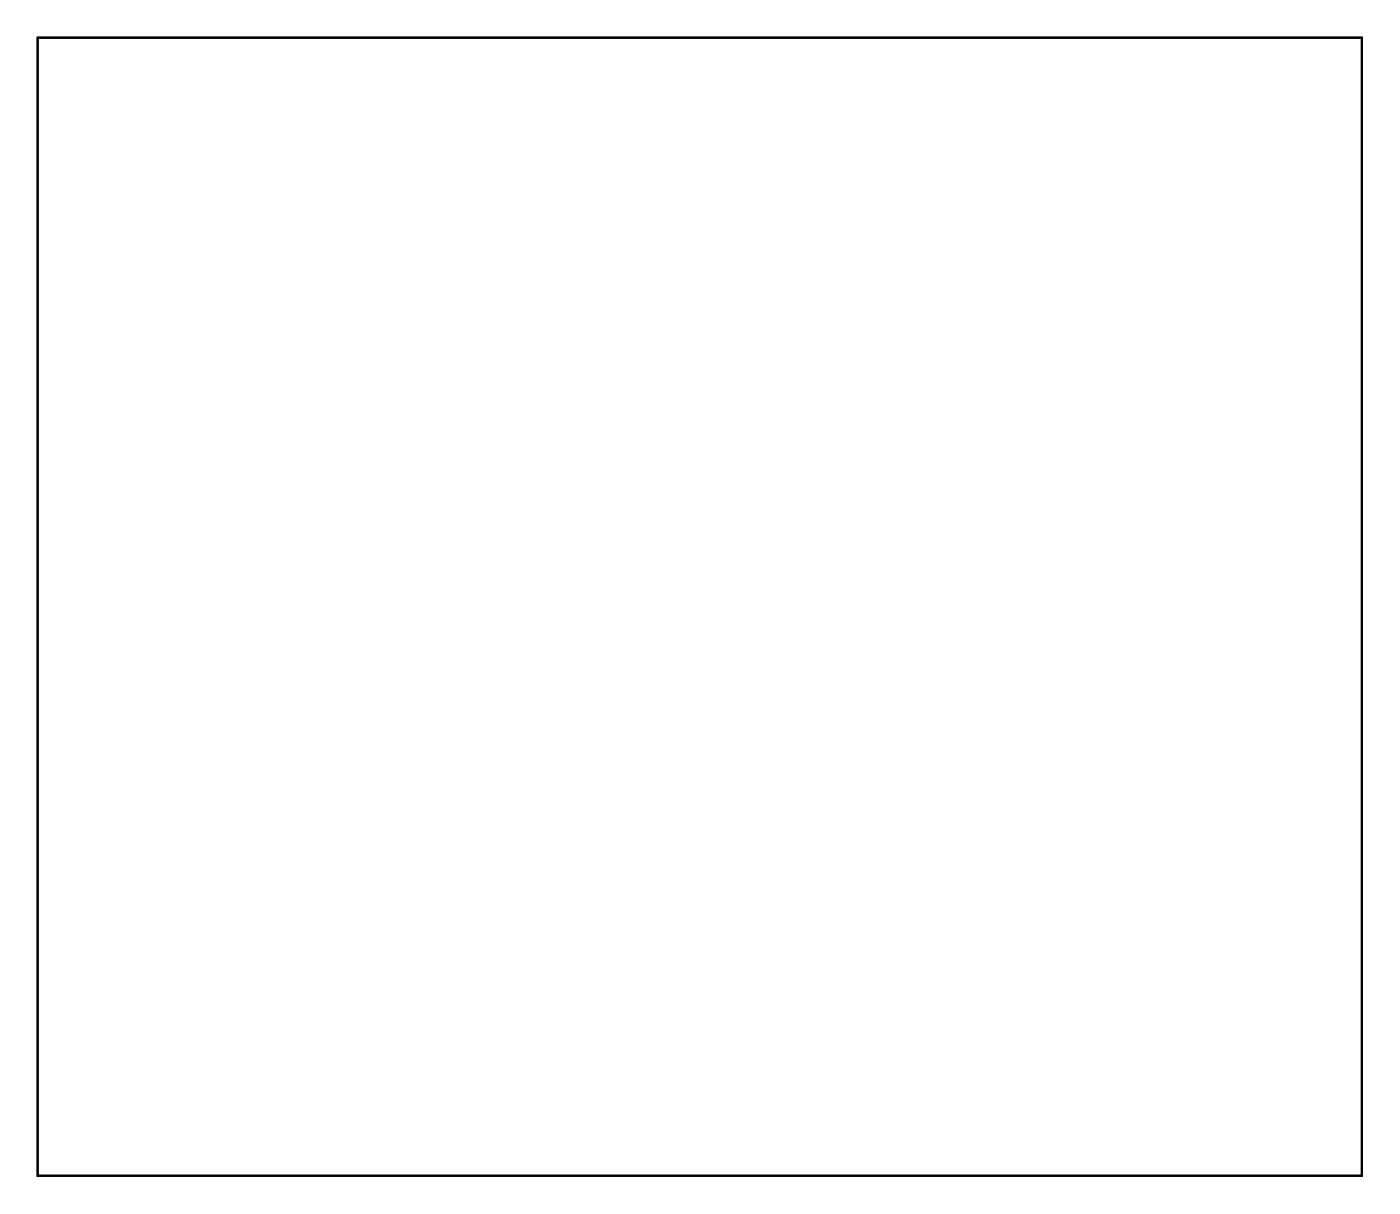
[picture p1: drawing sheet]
<svg xmlns="http://www.w3.org/2000/svg" width="135mm" height="117mm" viewBox="0 0 135 117" stroke-linecap="round" stroke-linejoin="round" font-family="sans-serif">
<path d="M3.6 3.6h127.8v109.8h-127.8z" fill="none" stroke="#000" stroke-width=".2"/>
<path d="M3.6 3.6v109.8h127.8v-109.8zM3.6 3.6h127.8v109.8h-127.8z" fill="#000"/>
<circle cx="90.9" cy="49.6" r=".67" fill="#fff"/>
<circle cx="90.9" cy="49.6" r=".67" fill="none" stroke="#fff" stroke-width=".59"/>
<circle cx="90.9" cy="47" r=".67" fill="#fff"/>
<circle cx="90.9" cy="47" r=".67" fill="none" stroke="#fff" stroke-width=".59"/>
<circle cx="90.9" cy="44.5" r=".67" fill="#fff"/>
<circle cx="90.9" cy="44.5" r=".67" fill="none" stroke="#fff" stroke-width=".59"/>
<circle cx="90.9" cy="41.9" r=".67" fill="#fff"/>
<circle cx="90.9" cy="41.9" r=".67" fill="none" stroke="#fff" stroke-width=".59"/>
<circle cx="90.9" cy="39.4" r=".67" fill="#fff"/>
<circle cx="90.9" cy="39.4" r=".67" fill="none" stroke="#fff" stroke-width=".59"/>
<circle cx="90.9" cy="36.9" r=".67" fill="#fff"/>
<circle cx="90.9" cy="36.9" r=".67" fill="none" stroke="#fff" stroke-width=".59"/>
<circle cx="90.9" cy="34.3" r=".67" fill="#fff"/>
<circle cx="90.9" cy="34.3" r=".67" fill="none" stroke="#fff" stroke-width=".59"/>
<circle cx="90.9" cy="31.8" r=".67" fill="#fff"/>
<circle cx="90.9" cy="31.8" r=".67" fill="none" stroke="#fff" stroke-width=".59"/>
<circle cx="90.9" cy="29.2" r=".67" fill="#fff"/>
<circle cx="90.9" cy="29.2" r=".67" fill="none" stroke="#fff" stroke-width=".59"/>
<circle cx="90.9" cy="26.7" r=".67" fill="#fff"/>
<circle cx="90.9" cy="26.7" r=".67" fill="none" stroke="#fff" stroke-width=".59"/>
<circle cx="90.9" cy="24.2" r=".67" fill="#fff"/>
<circle cx="90.9" cy="24.2" r=".67" fill="none" stroke="#fff" stroke-width=".59"/>
<circle cx="90.9" cy="21.6" r=".67" fill="#fff"/>
<circle cx="90.9" cy="21.6" r=".67" fill="none" stroke="#fff" stroke-width=".59"/>
<circle cx="90.9" cy="19.1" r=".67" fill="#fff"/>
<circle cx="90.9" cy="19.1" r=".67" fill="none" stroke="#fff" stroke-width=".59"/>
<circle cx="90.9" cy="16.5" r=".67" fill="#fff"/>
<circle cx="90.9" cy="16.5" r=".67" fill="none" stroke="#fff" stroke-width=".59"/>
<circle cx="90.9" cy="14" r=".67" fill="#fff"/>
<circle cx="90.9" cy="14" r=".67" fill="none" stroke="#fff" stroke-width=".59"/>
<circle cx="90.9" cy="11.5" r=".67" fill="#fff"/>
<circle cx="90.9" cy="11.5" r=".67" fill="none" stroke="#fff" stroke-width=".59"/>
<circle cx="70.5" cy="21.6" r=".67" fill="#fff"/>
<circle cx="70.5" cy="21.6" r=".67" fill="none" stroke="#fff" stroke-width=".59"/>
<circle cx="70.5" cy="24.2" r=".67" fill="#fff"/>
<circle cx="70.5" cy="24.2" r=".67" fill="none" stroke="#fff" stroke-width=".59"/>
<circle cx="70.5" cy="26.7" r=".67" fill="#fff"/>
<circle cx="70.5" cy="26.7" r=".67" fill="none" stroke="#fff" stroke-width=".59"/>
<circle cx="70.5" cy="29.2" r=".67" fill="#fff"/>
<circle cx="70.5" cy="29.2" r=".67" fill="none" stroke="#fff" stroke-width=".59"/>
<circle cx="70.5" cy="31.8" r=".67" fill="#fff"/>
<circle cx="70.5" cy="31.8" r=".67" fill="none" stroke="#fff" stroke-width=".59"/>
<circle cx="70.5" cy="34.3" r=".67" fill="#fff"/>
<circle cx="70.5" cy="34.3" r=".67" fill="none" stroke="#fff" stroke-width=".59"/>
<circle cx="70.5" cy="36.9" r=".67" fill="#fff"/>
<circle cx="70.5" cy="36.9" r=".67" fill="none" stroke="#fff" stroke-width=".59"/>
<circle cx="70.5" cy="39.4" r=".67" fill="#fff"/>
<circle cx="70.5" cy="39.4" r=".67" fill="none" stroke="#fff" stroke-width=".59"/>
<circle cx="70.5" cy="41.9" r=".67" fill="#fff"/>
<circle cx="70.5" cy="41.9" r=".67" fill="none" stroke="#fff" stroke-width=".59"/>
<circle cx="70.5" cy="44.5" r=".67" fill="#fff"/>
<circle cx="70.5" cy="44.5" r=".67" fill="none" stroke="#fff" stroke-width=".59"/>
<circle cx="70.5" cy="47" r=".67" fill="#fff"/>
<circle cx="70.5" cy="47" r=".67" fill="none" stroke="#fff" stroke-width=".59"/>
<circle cx="70.5" cy="49.6" r=".67" fill="#fff"/>
<circle cx="70.5" cy="49.6" r=".67" fill="none" stroke="#fff" stroke-width=".59"/>
<circle cx="67.9" cy="107.9" r=".69" fill="#fff"/>
<circle cx="67.9" cy="107.9" r=".69" fill="none" stroke="#fff" stroke-width=".64" stroke-linecap="butt"/>
<circle cx="70.5" cy="107.9" r=".69" fill="#fff"/>
<circle cx="70.5" cy="107.9" r=".69" fill="none" stroke="#fff" stroke-width=".64" stroke-linecap="butt"/>
<circle cx="73" cy="107.9" r=".69" fill="#fff"/>
<circle cx="73" cy="107.9" r=".69" fill="none" stroke="#fff" stroke-width=".64" stroke-linecap="butt"/>
<circle cx="75.5" cy="107.9" r=".69" fill="#fff"/>
<circle cx="75.5" cy="107.9" r=".69" fill="none" stroke="#fff" stroke-width=".64" stroke-linecap="butt"/>
<circle cx="78.1" cy="107.9" r=".69" fill="#fff"/>
<circle cx="78.1" cy="107.9" r=".69" fill="none" stroke="#fff" stroke-width=".64" stroke-linecap="butt"/>
<circle cx="87" cy="104.5" r=".67" fill="#fff"/>
<circle cx="87" cy="104.5" r=".67" fill="none" stroke="#fff" stroke-width=".59"/>
<circle cx="67.9" cy="82.5" r=".69" fill="#fff"/>
<circle cx="67.9" cy="82.5" r=".69" fill="none" stroke="#fff" stroke-width=".64" stroke-linecap="butt"/>
<circle cx="70.5" cy="82.5" r=".69" fill="#fff"/>
<circle cx="70.5" cy="82.5" r=".69" fill="none" stroke="#fff" stroke-width=".64" stroke-linecap="butt"/>
<circle cx="73" cy="82.5" r=".69" fill="#fff"/>
<circle cx="73" cy="82.5" r=".69" fill="none" stroke="#fff" stroke-width=".64" stroke-linecap="butt"/>
<circle cx="75.5" cy="82.5" r=".69" fill="#fff"/>
<circle cx="75.5" cy="82.5" r=".69" fill="none" stroke="#fff" stroke-width=".64" stroke-linecap="butt"/>
<circle cx="78.1" cy="82.5" r=".69" fill="#fff"/>
<circle cx="78.1" cy="82.5" r=".69" fill="none" stroke="#fff" stroke-width=".64" stroke-linecap="butt"/>
<circle cx="80.6" cy="82.5" r=".69" fill="#fff"/>
<circle cx="80.6" cy="82.5" r=".69" fill="none" stroke="#fff" stroke-width=".64" stroke-linecap="butt"/>
<circle cx="83.2" cy="82.5" r=".69" fill="#fff"/>
<circle cx="83.2" cy="82.5" r=".69" fill="none" stroke="#fff" stroke-width=".64" stroke-linecap="butt"/>
<circle cx="85.7" cy="82.5" r=".69" fill="#fff"/>
<circle cx="85.7" cy="82.5" r=".69" fill="none" stroke="#fff" stroke-width=".64" stroke-linecap="butt"/>
<circle cx="88.2" cy="82.5" r=".69" fill="#fff"/>
<circle cx="88.2" cy="82.5" r=".69" fill="none" stroke="#fff" stroke-width=".64" stroke-linecap="butt"/>
<circle cx="29.9" cy="16.2" r=".73" fill="#fff"/>
<circle cx="29.9" cy="16.2" r=".73" fill="none" stroke="#fff" stroke-width=".72" stroke-linecap="butt"/>
<path d="M29.2 15.5h1.5v1.4h-1.5z" fill="#fff"/>
<path d="M29.2 15.5h1.5v1.4h-1.5z" fill="none" stroke="#fff" stroke-width=".72" stroke-linecap="butt"/>
<circle cx="32.5" cy="16.2" r=".73" fill="#fff"/>
<circle cx="32.5" cy="16.2" r=".73" fill="none" stroke="#fff" stroke-width=".72" stroke-linecap="butt"/>
<circle cx="35" cy="16.2" r=".73" fill="#fff"/>
<circle cx="35" cy="16.2" r=".73" fill="none" stroke="#fff" stroke-width=".72" stroke-linecap="butt"/>
<circle cx="37.6" cy="16.2" r=".73" fill="#fff"/>
<circle cx="37.6" cy="16.2" r=".73" fill="none" stroke="#fff" stroke-width=".72" stroke-linecap="butt"/>
<circle cx="40.1" cy="16.2" r=".73" fill="#fff"/>
<circle cx="40.1" cy="16.2" r=".73" fill="none" stroke="#fff" stroke-width=".72" stroke-linecap="butt"/>
<circle cx="42.6" cy="16.2" r=".73" fill="#fff"/>
<circle cx="42.6" cy="16.2" r=".73" fill="none" stroke="#fff" stroke-width=".72" stroke-linecap="butt"/>
<circle cx="45.2" cy="16.2" r=".73" fill="#fff"/>
<circle cx="45.2" cy="16.2" r=".73" fill="none" stroke="#fff" stroke-width=".72" stroke-linecap="butt"/>
<circle cx="29.9" cy="11.1" r=".73" fill="#fff"/>
<circle cx="29.9" cy="11.1" r=".73" fill="none" stroke="#fff" stroke-width=".72" stroke-linecap="butt"/>
<path d="M29.2 10.4h1.5v1.4h-1.5z" fill="#fff"/>
<path d="M29.2 10.4h1.5v1.4h-1.5z" fill="none" stroke="#fff" stroke-width=".72" stroke-linecap="butt"/>
<circle cx="32.5" cy="11.1" r=".73" fill="#fff"/>
<circle cx="32.5" cy="11.1" r=".73" fill="none" stroke="#fff" stroke-width=".72" stroke-linecap="butt"/>
<circle cx="35" cy="11.1" r=".73" fill="#fff"/>
<circle cx="35" cy="11.1" r=".73" fill="none" stroke="#fff" stroke-width=".72" stroke-linecap="butt"/>
<circle cx="37.6" cy="11.1" r=".73" fill="#fff"/>
<circle cx="37.6" cy="11.1" r=".73" fill="none" stroke="#fff" stroke-width=".72" stroke-linecap="butt"/>
<circle cx="40.1" cy="11.1" r=".73" fill="#fff"/>
<circle cx="40.1" cy="11.1" r=".73" fill="none" stroke="#fff" stroke-width=".72" stroke-linecap="butt"/>
<circle cx="42.6" cy="11.1" r=".73" fill="#fff"/>
<circle cx="42.6" cy="11.1" r=".73" fill="none" stroke="#fff" stroke-width=".72" stroke-linecap="butt"/>
<circle cx="45.2" cy="11.1" r=".73" fill="#fff"/>
<circle cx="45.2" cy="11.1" r=".73" fill="none" stroke="#fff" stroke-width=".72" stroke-linecap="butt"/>
<circle cx="29.9" cy="21.3" r=".73" fill="#fff"/>
<circle cx="29.9" cy="21.3" r=".73" fill="none" stroke="#fff" stroke-width=".72" stroke-linecap="butt"/>
<path d="M29.2 20.5h1.5v1.5h-1.5z" fill="#fff"/>
<path d="M29.2 20.5h1.5v1.5h-1.5z" fill="none" stroke="#fff" stroke-width=".72" stroke-linecap="butt"/>
<circle cx="32.5" cy="21.3" r=".73" fill="#fff"/>
<circle cx="32.5" cy="21.3" r=".73" fill="none" stroke="#fff" stroke-width=".72" stroke-linecap="butt"/>
<circle cx="35" cy="21.3" r=".73" fill="#fff"/>
<circle cx="35" cy="21.3" r=".73" fill="none" stroke="#fff" stroke-width=".72" stroke-linecap="butt"/>
<circle cx="37.6" cy="21.3" r=".73" fill="#fff"/>
<circle cx="37.6" cy="21.3" r=".73" fill="none" stroke="#fff" stroke-width=".72" stroke-linecap="butt"/>
<circle cx="40.1" cy="21.3" r=".73" fill="#fff"/>
<circle cx="40.1" cy="21.3" r=".73" fill="none" stroke="#fff" stroke-width=".72" stroke-linecap="butt"/>
<circle cx="42.6" cy="21.3" r=".73" fill="#fff"/>
<circle cx="42.6" cy="21.3" r=".73" fill="none" stroke="#fff" stroke-width=".72" stroke-linecap="butt"/>
<circle cx="45.2" cy="21.3" r=".73" fill="#fff"/>
<circle cx="45.2" cy="21.3" r=".73" fill="none" stroke="#fff" stroke-width=".72" stroke-linecap="butt"/>
<circle cx="24.9" cy="64.4" r=".73" fill="#fff"/>
<circle cx="24.9" cy="64.4" r=".73" fill="none" stroke="#fff" stroke-width=".72" stroke-linecap="butt"/>
<circle cx="22.3" cy="64.4" r=".73" fill="#fff"/>
<circle cx="22.3" cy="64.4" r=".73" fill="none" stroke="#fff" stroke-width=".72" stroke-linecap="butt"/>
<circle cx="19.8" cy="64.4" r=".73" fill="#fff"/>
<circle cx="19.8" cy="64.4" r=".73" fill="none" stroke="#fff" stroke-width=".72" stroke-linecap="butt"/>
<circle cx="17.2" cy="64.4" r=".73" fill="#fff"/>
<circle cx="17.2" cy="64.4" r=".73" fill="none" stroke="#fff" stroke-width=".72" stroke-linecap="butt"/>
<circle cx="14.7" cy="64.4" r=".73" fill="#fff"/>
<circle cx="14.7" cy="64.4" r=".73" fill="none" stroke="#fff" stroke-width=".72" stroke-linecap="butt"/>
<circle cx="12.2" cy="64.4" r=".73" fill="#fff"/>
<circle cx="12.2" cy="64.4" r=".73" fill="none" stroke="#fff" stroke-width=".72" stroke-linecap="butt"/>
<circle cx="22.3" cy="46.7" r=".73" fill="#fff"/>
<circle cx="22.3" cy="46.7" r=".73" fill="none" stroke="#fff" stroke-width=".72" stroke-linecap="butt"/>
<circle cx="19.8" cy="46.7" r=".73" fill="#fff"/>
<circle cx="19.8" cy="46.7" r=".73" fill="none" stroke="#fff" stroke-width=".72" stroke-linecap="butt"/>
<circle cx="17.2" cy="46.7" r=".73" fill="#fff"/>
<circle cx="17.2" cy="46.7" r=".73" fill="none" stroke="#fff" stroke-width=".72" stroke-linecap="butt"/>
<circle cx="14.7" cy="46.7" r=".73" fill="#fff"/>
<circle cx="14.7" cy="46.7" r=".73" fill="none" stroke="#fff" stroke-width=".72" stroke-linecap="butt"/>
<circle cx="22.8" cy="104.5" r=".69" fill="#fff"/>
<circle cx="22.8" cy="104.5" r=".69" fill="none" stroke="#fff" stroke-width=".64" stroke-linecap="butt"/>
<circle cx="57" cy="85.4" r="1.58" fill="#fff"/>
<circle cx="57" cy="85.4" r="1.58" fill="none" stroke="#fff" stroke-width=".91" stroke-linecap="butt"/>
<circle cx="25.3" cy="84.2" r=".69" fill="#fff"/>
<circle cx="25.3" cy="84.2" r=".69" fill="none" stroke="#fff" stroke-width=".64" stroke-linecap="butt"/>
<circle cx="12.6" cy="94.3" r=".8" fill="#fff"/>
<circle cx="12.6" cy="94.3" r=".8" fill="none" stroke="#fff" stroke-width=".85" stroke-linecap="butt"/>
<circle cx="15.1" cy="84.2" r=".69" fill="#fff"/>
<circle cx="15.1" cy="84.2" r=".69" fill="none" stroke="#fff" stroke-width=".64" stroke-linecap="butt"/>
<circle cx="35.5" cy="84.2" r=".69" fill="#fff"/>
<circle cx="35.5" cy="84.2" r=".69" fill="none" stroke="#fff" stroke-width=".64" stroke-linecap="butt"/>
<circle cx="15.1" cy="101.9" r=".67" fill="#fff"/>
<circle cx="15.1" cy="101.9" r=".67" fill="none" stroke="#fff" stroke-width=".59"/>
<circle cx="17.7" cy="101.9" r=".67" fill="#fff"/>
<circle cx="17.7" cy="101.9" r=".67" fill="none" stroke="#fff" stroke-width=".59"/>
<circle cx="20.2" cy="101.9" r=".67" fill="#fff"/>
<circle cx="20.2" cy="101.9" r=".67" fill="none" stroke="#fff" stroke-width=".59"/>
<circle cx="22.8" cy="101.9" r=".67" fill="#fff"/>
<circle cx="22.8" cy="101.9" r=".67" fill="none" stroke="#fff" stroke-width=".59"/>
<circle cx="27.8" cy="104.5" r=".69" fill="#fff"/>
<circle cx="27.8" cy="104.5" r=".69" fill="none" stroke="#fff" stroke-width=".64" stroke-linecap="butt"/>
<circle cx="25.3" cy="101.9" r=".67" fill="#fff"/>
<circle cx="25.3" cy="101.9" r=".67" fill="none" stroke="#fff" stroke-width=".59"/>
<circle cx="17.7" cy="104.5" r=".69" fill="#fff"/>
<circle cx="17.7" cy="104.5" r=".69" fill="none" stroke="#fff" stroke-width=".64" stroke-linecap="butt"/>
<circle cx="27.8" cy="101.9" r=".67" fill="#fff"/>
<circle cx="27.8" cy="101.9" r=".67" fill="none" stroke="#fff" stroke-width=".59"/>
<circle cx="20.2" cy="84.2" r=".69" fill="#fff"/>
<circle cx="20.2" cy="84.2" r=".69" fill="none" stroke="#fff" stroke-width=".64" stroke-linecap="butt"/>
<circle cx="30.4" cy="101.9" r=".67" fill="#fff"/>
<circle cx="30.4" cy="101.9" r=".67" fill="none" stroke="#fff" stroke-width=".59"/>
<circle cx="30.4" cy="84.2" r=".69" fill="#fff"/>
<circle cx="30.4" cy="84.2" r=".69" fill="none" stroke="#fff" stroke-width=".64" stroke-linecap="butt"/>
<circle cx="32.9" cy="101.9" r=".67" fill="#fff"/>
<circle cx="32.9" cy="101.9" r=".67" fill="none" stroke="#fff" stroke-width=".59"/>
<circle cx="40.5" cy="84.2" r=".69" fill="#fff"/>
<circle cx="40.5" cy="84.2" r=".69" fill="none" stroke="#fff" stroke-width=".64" stroke-linecap="butt"/>
<circle cx="35.5" cy="101.9" r=".67" fill="#fff"/>
<circle cx="35.5" cy="101.9" r=".67" fill="none" stroke="#fff" stroke-width=".59"/>
<circle cx="38" cy="101.9" r=".67" fill="#fff"/>
<circle cx="38" cy="101.9" r=".67" fill="none" stroke="#fff" stroke-width=".59"/>
<circle cx="40.5" cy="101.9" r=".67" fill="#fff"/>
<circle cx="40.5" cy="101.9" r=".67" fill="none" stroke="#fff" stroke-width=".59"/>
<circle cx="43.1" cy="101.9" r=".67" fill="#fff"/>
<circle cx="43.1" cy="101.9" r=".67" fill="none" stroke="#fff" stroke-width=".59"/>
<circle cx="45.6" cy="101.9" r=".67" fill="#fff"/>
<circle cx="45.6" cy="101.9" r=".67" fill="none" stroke="#fff" stroke-width=".59"/>
<circle cx="48.2" cy="101.9" r=".67" fill="#fff"/>
<circle cx="48.2" cy="101.9" r=".67" fill="none" stroke="#fff" stroke-width=".59"/>
<circle cx="50.7" cy="101.9" r=".67" fill="#fff"/>
<circle cx="50.7" cy="101.9" r=".67" fill="none" stroke="#fff" stroke-width=".59"/>
<circle cx="30.4" cy="104.5" r=".69" fill="#fff"/>
<circle cx="30.4" cy="104.5" r=".69" fill="none" stroke="#fff" stroke-width=".64" stroke-linecap="butt"/>
<circle cx="53.2" cy="101.9" r=".67" fill="#fff"/>
<circle cx="53.2" cy="101.9" r=".67" fill="none" stroke="#fff" stroke-width=".59"/>
<circle cx="25.3" cy="104.5" r=".69" fill="#fff"/>
<circle cx="25.3" cy="104.5" r=".69" fill="none" stroke="#fff" stroke-width=".64" stroke-linecap="butt"/>
<circle cx="43.1" cy="95.6" r=".67" fill="#fff"/>
<circle cx="43.1" cy="95.6" r=".67" fill="none" stroke="#fff" stroke-width=".59"/>
<circle cx="20.2" cy="104.5" r=".69" fill="#fff"/>
<circle cx="20.2" cy="104.5" r=".69" fill="none" stroke="#fff" stroke-width=".64" stroke-linecap="butt"/>
<circle cx="43.1" cy="86.7" r=".67" fill="#fff"/>
<circle cx="43.1" cy="86.7" r=".67" fill="none" stroke="#fff" stroke-width=".59"/>
<circle cx="15.1" cy="104.5" r=".69" fill="#fff"/>
<circle cx="15.1" cy="104.5" r=".69" fill="none" stroke="#fff" stroke-width=".64" stroke-linecap="butt"/>
<circle cx="40.5" cy="86.7" r=".67" fill="#fff"/>
<circle cx="40.5" cy="86.7" r=".67" fill="none" stroke="#fff" stroke-width=".59"/>
<circle cx="17.7" cy="84.2" r=".69" fill="#fff"/>
<circle cx="17.7" cy="84.2" r=".69" fill="none" stroke="#fff" stroke-width=".64" stroke-linecap="butt"/>
<circle cx="38" cy="86.7" r=".67" fill="#fff"/>
<circle cx="38" cy="86.7" r=".67" fill="none" stroke="#fff" stroke-width=".59"/>
<circle cx="22.8" cy="84.2" r=".69" fill="#fff"/>
<circle cx="22.8" cy="84.2" r=".69" fill="none" stroke="#fff" stroke-width=".64" stroke-linecap="butt"/>
<circle cx="35.5" cy="86.7" r=".67" fill="#fff"/>
<circle cx="35.5" cy="86.7" r=".67" fill="none" stroke="#fff" stroke-width=".59"/>
<circle cx="27.8" cy="84.2" r=".69" fill="#fff"/>
<circle cx="27.8" cy="84.2" r=".69" fill="none" stroke="#fff" stroke-width=".64" stroke-linecap="butt"/>
<circle cx="32.9" cy="86.7" r=".67" fill="#fff"/>
<circle cx="32.9" cy="86.7" r=".67" fill="none" stroke="#fff" stroke-width=".59"/>
<circle cx="32.9" cy="84.2" r=".69" fill="#fff"/>
<circle cx="32.9" cy="84.2" r=".69" fill="none" stroke="#fff" stroke-width=".64" stroke-linecap="butt"/>
<circle cx="30.4" cy="86.7" r=".67" fill="#fff"/>
<circle cx="30.4" cy="86.7" r=".67" fill="none" stroke="#fff" stroke-width=".59"/>
<circle cx="38" cy="84.2" r=".69" fill="#fff"/>
<circle cx="38" cy="84.2" r=".69" fill="none" stroke="#fff" stroke-width=".64" stroke-linecap="butt"/>
<circle cx="27.8" cy="86.7" r=".67" fill="#fff"/>
<circle cx="27.8" cy="86.7" r=".67" fill="none" stroke="#fff" stroke-width=".59"/>
<circle cx="43.1" cy="84.2" r=".69" fill="#fff"/>
<circle cx="43.1" cy="84.2" r=".69" fill="none" stroke="#fff" stroke-width=".64" stroke-linecap="butt"/>
<circle cx="25.3" cy="86.7" r=".67" fill="#fff"/>
<circle cx="25.3" cy="86.7" r=".67" fill="none" stroke="#fff" stroke-width=".59"/>
<circle cx="57" cy="103.2" r="1.58" fill="#fff"/>
<circle cx="57" cy="103.2" r="1.58" fill="none" stroke="#fff" stroke-width=".91" stroke-linecap="butt"/>
<circle cx="22.8" cy="86.7" r=".67" fill="#fff"/>
<circle cx="22.8" cy="86.7" r=".67" fill="none" stroke="#fff" stroke-width=".59"/>
<circle cx="20.2" cy="86.7" r=".67" fill="#fff"/>
<circle cx="20.2" cy="86.7" r=".67" fill="none" stroke="#fff" stroke-width=".59"/>
<circle cx="17.7" cy="86.7" r=".67" fill="#fff"/>
<circle cx="17.7" cy="86.7" r=".67" fill="none" stroke="#fff" stroke-width=".59"/>
<circle cx="15.1" cy="86.7" r=".67" fill="#fff"/>
<circle cx="15.1" cy="86.7" r=".67" fill="none" stroke="#fff" stroke-width=".59"/>
<circle cx="53.2" cy="104.5" r=".69" fill="#fff"/>
<circle cx="53.2" cy="104.5" r=".69" fill="none" stroke="#fff" stroke-width=".64" stroke-linecap="butt"/>
<circle cx="50.7" cy="104.5" r=".69" fill="#fff"/>
<circle cx="50.7" cy="104.5" r=".69" fill="none" stroke="#fff" stroke-width=".64" stroke-linecap="butt"/>
<circle cx="48.2" cy="104.5" r=".69" fill="#fff"/>
<circle cx="48.2" cy="104.5" r=".69" fill="none" stroke="#fff" stroke-width=".64" stroke-linecap="butt"/>
<circle cx="45.6" cy="104.5" r=".69" fill="#fff"/>
<circle cx="45.6" cy="104.5" r=".69" fill="none" stroke="#fff" stroke-width=".64" stroke-linecap="butt"/>
<circle cx="43.1" cy="104.5" r=".69" fill="#fff"/>
<circle cx="43.1" cy="104.5" r=".69" fill="none" stroke="#fff" stroke-width=".64" stroke-linecap="butt"/>
<circle cx="40.5" cy="104.5" r=".69" fill="#fff"/>
<circle cx="40.5" cy="104.5" r=".69" fill="none" stroke="#fff" stroke-width=".64" stroke-linecap="butt"/>
<circle cx="38" cy="104.5" r=".69" fill="#fff"/>
<circle cx="38" cy="104.5" r=".69" fill="none" stroke="#fff" stroke-width=".64" stroke-linecap="butt"/>
<circle cx="12.6" cy="90.8" r=".8" fill="#fff"/>
<circle cx="12.6" cy="90.8" r=".8" fill="none" stroke="#fff" stroke-width=".85" stroke-linecap="butt"/>
<circle cx="35.5" cy="104.5" r=".69" fill="#fff"/>
<circle cx="35.5" cy="104.5" r=".69" fill="none" stroke="#fff" stroke-width=".64" stroke-linecap="butt"/>
<circle cx="12.6" cy="97.8" r=".8" fill="#fff"/>
<circle cx="12.6" cy="97.8" r=".8" fill="none" stroke="#fff" stroke-width=".85" stroke-linecap="butt"/>
<circle cx="32.9" cy="104.5" r=".69" fill="#fff"/>
<circle cx="32.9" cy="104.5" r=".69" fill="none" stroke="#fff" stroke-width=".64" stroke-linecap="butt"/>
<circle cx="25.7" cy="74.8" r="1.5" fill="#fff"/>
<circle cx="25.7" cy="74.8" r="1.5" fill="none" stroke="#fff" stroke-width=".76" stroke-linecap="butt"/>
<circle cx="15.5" cy="70.9" r=".67" fill="#fff"/>
<circle cx="15.5" cy="70.9" r=".67" fill="none" stroke="#fff" stroke-width=".59"/>
<circle cx="15.5" cy="73.5" r=".67" fill="#fff"/>
<circle cx="15.5" cy="73.5" r=".67" fill="none" stroke="#fff" stroke-width=".59"/>
<circle cx="15.5" cy="76" r=".67" fill="#fff"/>
<circle cx="15.5" cy="76" r=".67" fill="none" stroke="#fff" stroke-width=".59"/>
<circle cx="15.5" cy="78.6" r=".67" fill="#fff"/>
<circle cx="15.5" cy="78.6" r=".67" fill="none" stroke="#fff" stroke-width=".59"/>
<circle cx="42.6" cy="28.9" r=".74" fill="#fff"/>
<circle cx="42.6" cy="28.9" r=".74" fill="none" stroke="#fff" stroke-width=".76" stroke-linecap="butt"/>
<circle cx="40.1" cy="28.9" r=".74" fill="#fff"/>
<circle cx="40.1" cy="28.9" r=".74" fill="none" stroke="#fff" stroke-width=".76" stroke-linecap="butt"/>
<circle cx="37.6" cy="28.9" r=".74" fill="#fff"/>
<circle cx="37.6" cy="28.9" r=".74" fill="none" stroke="#fff" stroke-width=".76" stroke-linecap="butt"/>
<circle cx="35" cy="28.9" r=".74" fill="#fff"/>
<circle cx="35" cy="28.9" r=".74" fill="none" stroke="#fff" stroke-width=".76" stroke-linecap="butt"/>
<circle cx="32.5" cy="28.9" r=".74" fill="#fff"/>
<circle cx="32.5" cy="28.9" r=".74" fill="none" stroke="#fff" stroke-width=".76" stroke-linecap="butt"/>
<path d="M8.9 18h1.5v1.5h-1.5z" fill="#fff"/>
<path d="M8.9 18h1.5v1.5h-1.5z" fill="none" stroke="#fff" stroke-width=".76" stroke-linecap="butt"/>
<circle cx="9.6" cy="18.7" r=".76" fill="#fff"/>
<circle cx="9.6" cy="18.7" r=".76" fill="none" stroke="#fff" stroke-width=".76" stroke-linecap="butt"/>
<circle cx="9.6" cy="23.8" r=".76" fill="#fff"/>
<circle cx="9.6" cy="23.8" r=".76" fill="none" stroke="#fff" stroke-width=".76" stroke-linecap="butt"/>
<circle cx="126.5" cy="84.8" r=".64" fill="#fff"/>
<circle cx="126.5" cy="84.8" r=".64" fill="none" stroke="#fff" stroke-width=".34"/>
<circle cx="123.9" cy="84.8" r=".64" fill="#fff"/>
<circle cx="123.9" cy="84.8" r=".64" fill="none" stroke="#fff" stroke-width=".34"/>
<circle cx="121.4" cy="84.8" r=".64" fill="#fff"/>
<circle cx="121.4" cy="84.8" r=".64" fill="none" stroke="#fff" stroke-width=".34"/>
<circle cx="118.8" cy="84.8" r=".64" fill="#fff"/>
<circle cx="118.8" cy="84.8" r=".64" fill="none" stroke="#fff" stroke-width=".34"/>
<circle cx="116.3" cy="84.8" r=".64" fill="#fff"/>
<circle cx="116.3" cy="84.8" r=".64" fill="none" stroke="#fff" stroke-width=".34"/>
<circle cx="113.8" cy="84.8" r=".64" fill="#fff"/>
<circle cx="113.8" cy="84.8" r=".64" fill="none" stroke="#fff" stroke-width=".34"/>
<circle cx="111.2" cy="84.8" r=".64" fill="#fff"/>
<circle cx="111.2" cy="84.8" r=".64" fill="none" stroke="#fff" stroke-width=".34"/>
<circle cx="108.7" cy="84.8" r=".64" fill="#fff"/>
<circle cx="108.7" cy="84.8" r=".64" fill="none" stroke="#fff" stroke-width=".34"/>
<circle cx="106.1" cy="84.8" r=".64" fill="#fff"/>
<circle cx="106.1" cy="84.8" r=".64" fill="none" stroke="#fff" stroke-width=".34"/>
<circle cx="103.6" cy="84.8" r=".64" fill="#fff"/>
<circle cx="103.6" cy="84.8" r=".64" fill="none" stroke="#fff" stroke-width=".34"/>
<circle cx="126.5" cy="61.9" r=".64" fill="#fff"/>
<circle cx="126.5" cy="61.9" r=".64" fill="none" stroke="#fff" stroke-width=".34"/>
<circle cx="123.9" cy="61.9" r=".64" fill="#fff"/>
<circle cx="123.9" cy="61.9" r=".64" fill="none" stroke="#fff" stroke-width=".34"/>
<circle cx="121.4" cy="61.9" r=".64" fill="#fff"/>
<circle cx="121.4" cy="61.9" r=".64" fill="none" stroke="#fff" stroke-width=".34"/>
<circle cx="118.8" cy="61.9" r=".64" fill="#fff"/>
<circle cx="118.8" cy="61.9" r=".64" fill="none" stroke="#fff" stroke-width=".34"/>
<circle cx="116.3" cy="61.9" r=".64" fill="#fff"/>
<circle cx="116.3" cy="61.9" r=".64" fill="none" stroke="#fff" stroke-width=".34"/>
<circle cx="113.8" cy="61.9" r=".64" fill="#fff"/>
<circle cx="113.8" cy="61.9" r=".64" fill="none" stroke="#fff" stroke-width=".34"/>
<circle cx="111.2" cy="61.9" r=".64" fill="#fff"/>
<circle cx="111.2" cy="61.9" r=".64" fill="none" stroke="#fff" stroke-width=".34"/>
<circle cx="108.7" cy="61.9" r=".64" fill="#fff"/>
<circle cx="108.7" cy="61.9" r=".64" fill="none" stroke="#fff" stroke-width=".34"/>
<circle cx="106.1" cy="61.9" r=".64" fill="#fff"/>
<circle cx="106.1" cy="61.9" r=".64" fill="none" stroke="#fff" stroke-width=".34"/>
<circle cx="103.6" cy="61.9" r=".64" fill="#fff"/>
<circle cx="103.6" cy="61.9" r=".64" fill="none" stroke="#fff" stroke-width=".34"/>
<circle cx="40.5" cy="80.5" r=".74" fill="#fff"/>
<circle cx="40.5" cy="80.5" r=".74" fill="none" stroke="#fff" stroke-width=".76" stroke-linecap="butt"/>
<circle cx="42.6" cy="34" r=".74" fill="#fff"/>
<circle cx="42.6" cy="34" r=".74" fill="none" stroke="#fff" stroke-width=".76" stroke-linecap="butt"/>
<circle cx="40.1" cy="34" r=".74" fill="#fff"/>
<circle cx="40.1" cy="34" r=".74" fill="none" stroke="#fff" stroke-width=".76" stroke-linecap="butt"/>
<circle cx="37.6" cy="34" r=".74" fill="#fff"/>
<circle cx="37.6" cy="34" r=".74" fill="none" stroke="#fff" stroke-width=".76" stroke-linecap="butt"/>
<circle cx="35" cy="34" r=".74" fill="#fff"/>
<circle cx="35" cy="34" r=".74" fill="none" stroke="#fff" stroke-width=".76" stroke-linecap="butt"/>
<circle cx="32.5" cy="34" r=".74" fill="#fff"/>
<circle cx="32.5" cy="34" r=".74" fill="none" stroke="#fff" stroke-width=".76" stroke-linecap="butt"/>
<circle cx="116.6" cy="13.6" r=".8" fill="#fff"/>
<circle cx="116.6" cy="13.6" r=".8" fill="none" stroke="#fff" stroke-width=".85" stroke-linecap="butt"/>
<circle cx="121.6" cy="12.5" r="1.5" fill="#fff"/>
<circle cx="121.6" cy="12.5" r="1.5" fill="none" stroke="#fff" stroke-width=".76" stroke-linecap="butt"/>
<circle cx="109.6" cy="13.6" r=".8" fill="#fff"/>
<circle cx="109.6" cy="13.6" r=".8" fill="none" stroke="#fff" stroke-width=".85" stroke-linecap="butt"/>
<circle cx="120.3" cy="35.2" r=".69" fill="#fff"/>
<circle cx="120.3" cy="35.2" r=".69" fill="none" stroke="#fff" stroke-width=".64" stroke-linecap="butt"/>
<circle cx="117.7" cy="35.2" r=".69" fill="#fff"/>
<circle cx="117.7" cy="35.2" r=".69" fill="none" stroke="#fff" stroke-width=".64" stroke-linecap="butt"/>
<circle cx="101.2" cy="12.5" r="1.5" fill="#fff"/>
<circle cx="101.2" cy="12.5" r="1.5" fill="none" stroke="#fff" stroke-width=".76" stroke-linecap="butt"/>
<circle cx="115.2" cy="35.2" r=".69" fill="#fff"/>
<circle cx="115.2" cy="35.2" r=".69" fill="none" stroke="#fff" stroke-width=".64" stroke-linecap="butt"/>
<circle cx="112.7" cy="35.2" r=".69" fill="#fff"/>
<circle cx="112.7" cy="35.2" r=".69" fill="none" stroke="#fff" stroke-width=".64" stroke-linecap="butt"/>
<circle cx="110.1" cy="35.2" r=".69" fill="#fff"/>
<circle cx="110.1" cy="35.2" r=".69" fill="none" stroke="#fff" stroke-width=".64" stroke-linecap="butt"/>
<circle cx="107.6" cy="35.2" r=".69" fill="#fff"/>
<circle cx="107.6" cy="35.2" r=".69" fill="none" stroke="#fff" stroke-width=".64" stroke-linecap="butt"/>
<circle cx="105" cy="35.2" r=".69" fill="#fff"/>
<circle cx="105" cy="35.2" r=".69" fill="none" stroke="#fff" stroke-width=".64" stroke-linecap="butt"/>
<circle cx="102.5" cy="35.2" r=".69" fill="#fff"/>
<circle cx="102.5" cy="35.2" r=".69" fill="none" stroke="#fff" stroke-width=".64" stroke-linecap="butt"/>
<circle cx="106.1" cy="13.6" r=".8" fill="#fff"/>
<circle cx="106.1" cy="13.6" r=".8" fill="none" stroke="#fff" stroke-width=".85" stroke-linecap="butt"/>
<circle cx="113.1" cy="13.6" r=".8" fill="#fff"/>
<circle cx="113.1" cy="13.6" r=".8" fill="none" stroke="#fff" stroke-width=".85" stroke-linecap="butt"/>
<circle cx="108.7" cy="46.7" r=".7" fill="#fff"/>
<circle cx="108.7" cy="46.7" r=".7" fill="none" stroke="#fff" stroke-width=".76" stroke-linecap="butt"/>
<circle cx="108.7" cy="56.8" r=".7" fill="#fff"/>
<circle cx="108.7" cy="56.8" r=".7" fill="none" stroke="#fff" stroke-width=".76" stroke-linecap="butt"/>
<circle cx="103.6" cy="46.7" r=".7" fill="#fff"/>
<circle cx="103.6" cy="46.7" r=".7" fill="none" stroke="#fff" stroke-width=".76" stroke-linecap="butt"/>
<circle cx="103.6" cy="56.8" r=".7" fill="#fff"/>
<circle cx="103.6" cy="56.8" r=".7" fill="none" stroke="#fff" stroke-width=".76" stroke-linecap="butt"/>
<circle cx="103.6" cy="89.8" r=".35" fill="#fff"/>
<circle cx="103.6" cy="89.8" r=".35" fill="none" stroke="#fff" stroke-width=".55"/>
<circle cx="63" cy="105.1" r=".35" fill="#fff"/>
<circle cx="63" cy="105.1" r=".35" fill="none" stroke="#fff" stroke-width=".55"/>
<circle cx="55.3" cy="107.6" r=".35" fill="#fff"/>
<circle cx="55.3" cy="107.6" r=".35" fill="none" stroke="#fff" stroke-width=".55"/>
<circle cx="118.8" cy="46.7" r=".35" fill="#fff"/>
<circle cx="118.8" cy="46.7" r=".35" fill="none" stroke="#fff" stroke-width=".55"/>
<circle cx="113.8" cy="44.1" r=".35" fill="#fff"/>
<circle cx="113.8" cy="44.1" r=".35" fill="none" stroke="#fff" stroke-width=".55"/>
<circle cx="108.7" cy="49.2" r=".35" fill="#fff"/>
<circle cx="108.7" cy="49.2" r=".35" fill="none" stroke="#fff" stroke-width=".55"/>
<circle cx="113.8" cy="54.3" r=".35" fill="#fff"/>
<circle cx="113.8" cy="54.3" r=".35" fill="none" stroke="#fff" stroke-width=".55"/>
<circle cx="24.9" cy="46.7" r=".35" fill="#fff"/>
<circle cx="24.9" cy="46.7" r=".35" fill="none" stroke="#fff" stroke-width=".55"/>
<circle cx="78.2" cy="46.7" r=".35" fill="#fff"/>
<circle cx="78.2" cy="46.7" r=".35" fill="none" stroke="#fff" stroke-width=".55"/>
<circle cx="75.7" cy="44.1" r=".35" fill="#fff"/>
<circle cx="75.7" cy="44.1" r=".35" fill="none" stroke="#fff" stroke-width=".55"/>
<circle cx="63" cy="51.7" r=".35" fill="#fff"/>
<circle cx="63" cy="51.7" r=".35" fill="none" stroke="#fff" stroke-width=".55"/>
<circle cx="63" cy="46.7" r=".35" fill="#fff"/>
<circle cx="63" cy="46.7" r=".35" fill="none" stroke="#fff" stroke-width=".55"/>
<circle cx="65.5" cy="44.1" r=".35" fill="#fff"/>
<circle cx="65.5" cy="44.1" r=".35" fill="none" stroke="#fff" stroke-width=".55"/>
<circle cx="65.5" cy="51.7" r=".35" fill="#fff"/>
<circle cx="65.5" cy="51.7" r=".35" fill="none" stroke="#fff" stroke-width=".55"/>
<circle cx="60.4" cy="44.1" r=".35" fill="#fff"/>
<circle cx="60.4" cy="44.1" r=".35" fill="none" stroke="#fff" stroke-width=".55"/>
<circle cx="60.4" cy="51.7" r=".35" fill="#fff"/>
<circle cx="60.4" cy="51.7" r=".35" fill="none" stroke="#fff" stroke-width=".55"/>
<circle cx="55.3" cy="46.7" r=".35" fill="#fff"/>
<circle cx="55.3" cy="46.7" r=".35" fill="none" stroke="#fff" stroke-width=".55"/>
<circle cx="52.8" cy="49.2" r=".35" fill="#fff"/>
<circle cx="52.8" cy="49.2" r=".35" fill="none" stroke="#fff" stroke-width=".55"/>
<circle cx="27.4" cy="49.2" r=".35" fill="#fff"/>
<circle cx="27.4" cy="49.2" r=".35" fill="none" stroke="#fff" stroke-width=".55"/>
<circle cx="40.1" cy="46.7" r=".35" fill="#fff"/>
<circle cx="40.1" cy="46.7" r=".35" fill="none" stroke="#fff" stroke-width=".55"/>
<circle cx="57.9" cy="110.2" r=".35" fill="#fff"/>
<circle cx="57.9" cy="110.2" r=".35" fill="none" stroke="#fff" stroke-width=".55"/>
<circle cx="106.1" cy="110.2" r=".35" fill="#fff"/>
<circle cx="106.1" cy="110.2" r=".35" fill="none" stroke="#fff" stroke-width=".55"/>
<circle cx="129" cy="26.3" r=".35" fill="#fff"/>
<circle cx="129" cy="26.3" r=".35" fill="none" stroke="#fff" stroke-width=".55"/>
<circle cx="129" cy="18.7" r=".35" fill="#fff"/>
<circle cx="129" cy="18.7" r=".35" fill="none" stroke="#fff" stroke-width=".55"/>
<circle cx="37.5" cy="6.1" r=".35" fill="#fff"/>
<circle cx="37.5" cy="6.1" r=".35" fill="none" stroke="#fff" stroke-width=".55"/>
<circle cx="101.1" cy="64.4" r=".35" fill="#fff"/>
<circle cx="101.1" cy="64.4" r=".35" fill="none" stroke="#fff" stroke-width=".55"/>
<circle cx="129.5" cy="5.5" r="1.1" fill="#fff"/>
<circle cx="129.5" cy="5.5" r="1.1" fill="none" stroke="#fff" stroke-width=".25"/>
<circle cx="129.5" cy="111.5" r="1.1" fill="#fff"/>
<circle cx="129.5" cy="111.5" r="1.1" fill="none" stroke="#fff" stroke-width=".25"/>
<circle cx="6.5" cy="5.5" r="1.1" fill="#fff"/>
<circle cx="6.5" cy="5.5" r="1.1" fill="none" stroke="#fff" stroke-width=".25"/>
<circle cx="6.5" cy="111.5" r="1.1" fill="#fff"/>
<circle cx="6.5" cy="111.5" r="1.1" fill="none" stroke="#fff" stroke-width=".25"/>
<circle cx="55.3" cy="107.6" r=".35" fill="#fff"/>
<circle cx="55.3" cy="107.6" r=".35" fill="none" stroke="#fff" stroke-width=".55"/>
<circle cx="45.2" cy="110.2" r=".35" fill="#fff"/>
<circle cx="45.2" cy="110.2" r=".35" fill="none" stroke="#fff" stroke-width=".55"/>
</svg>
